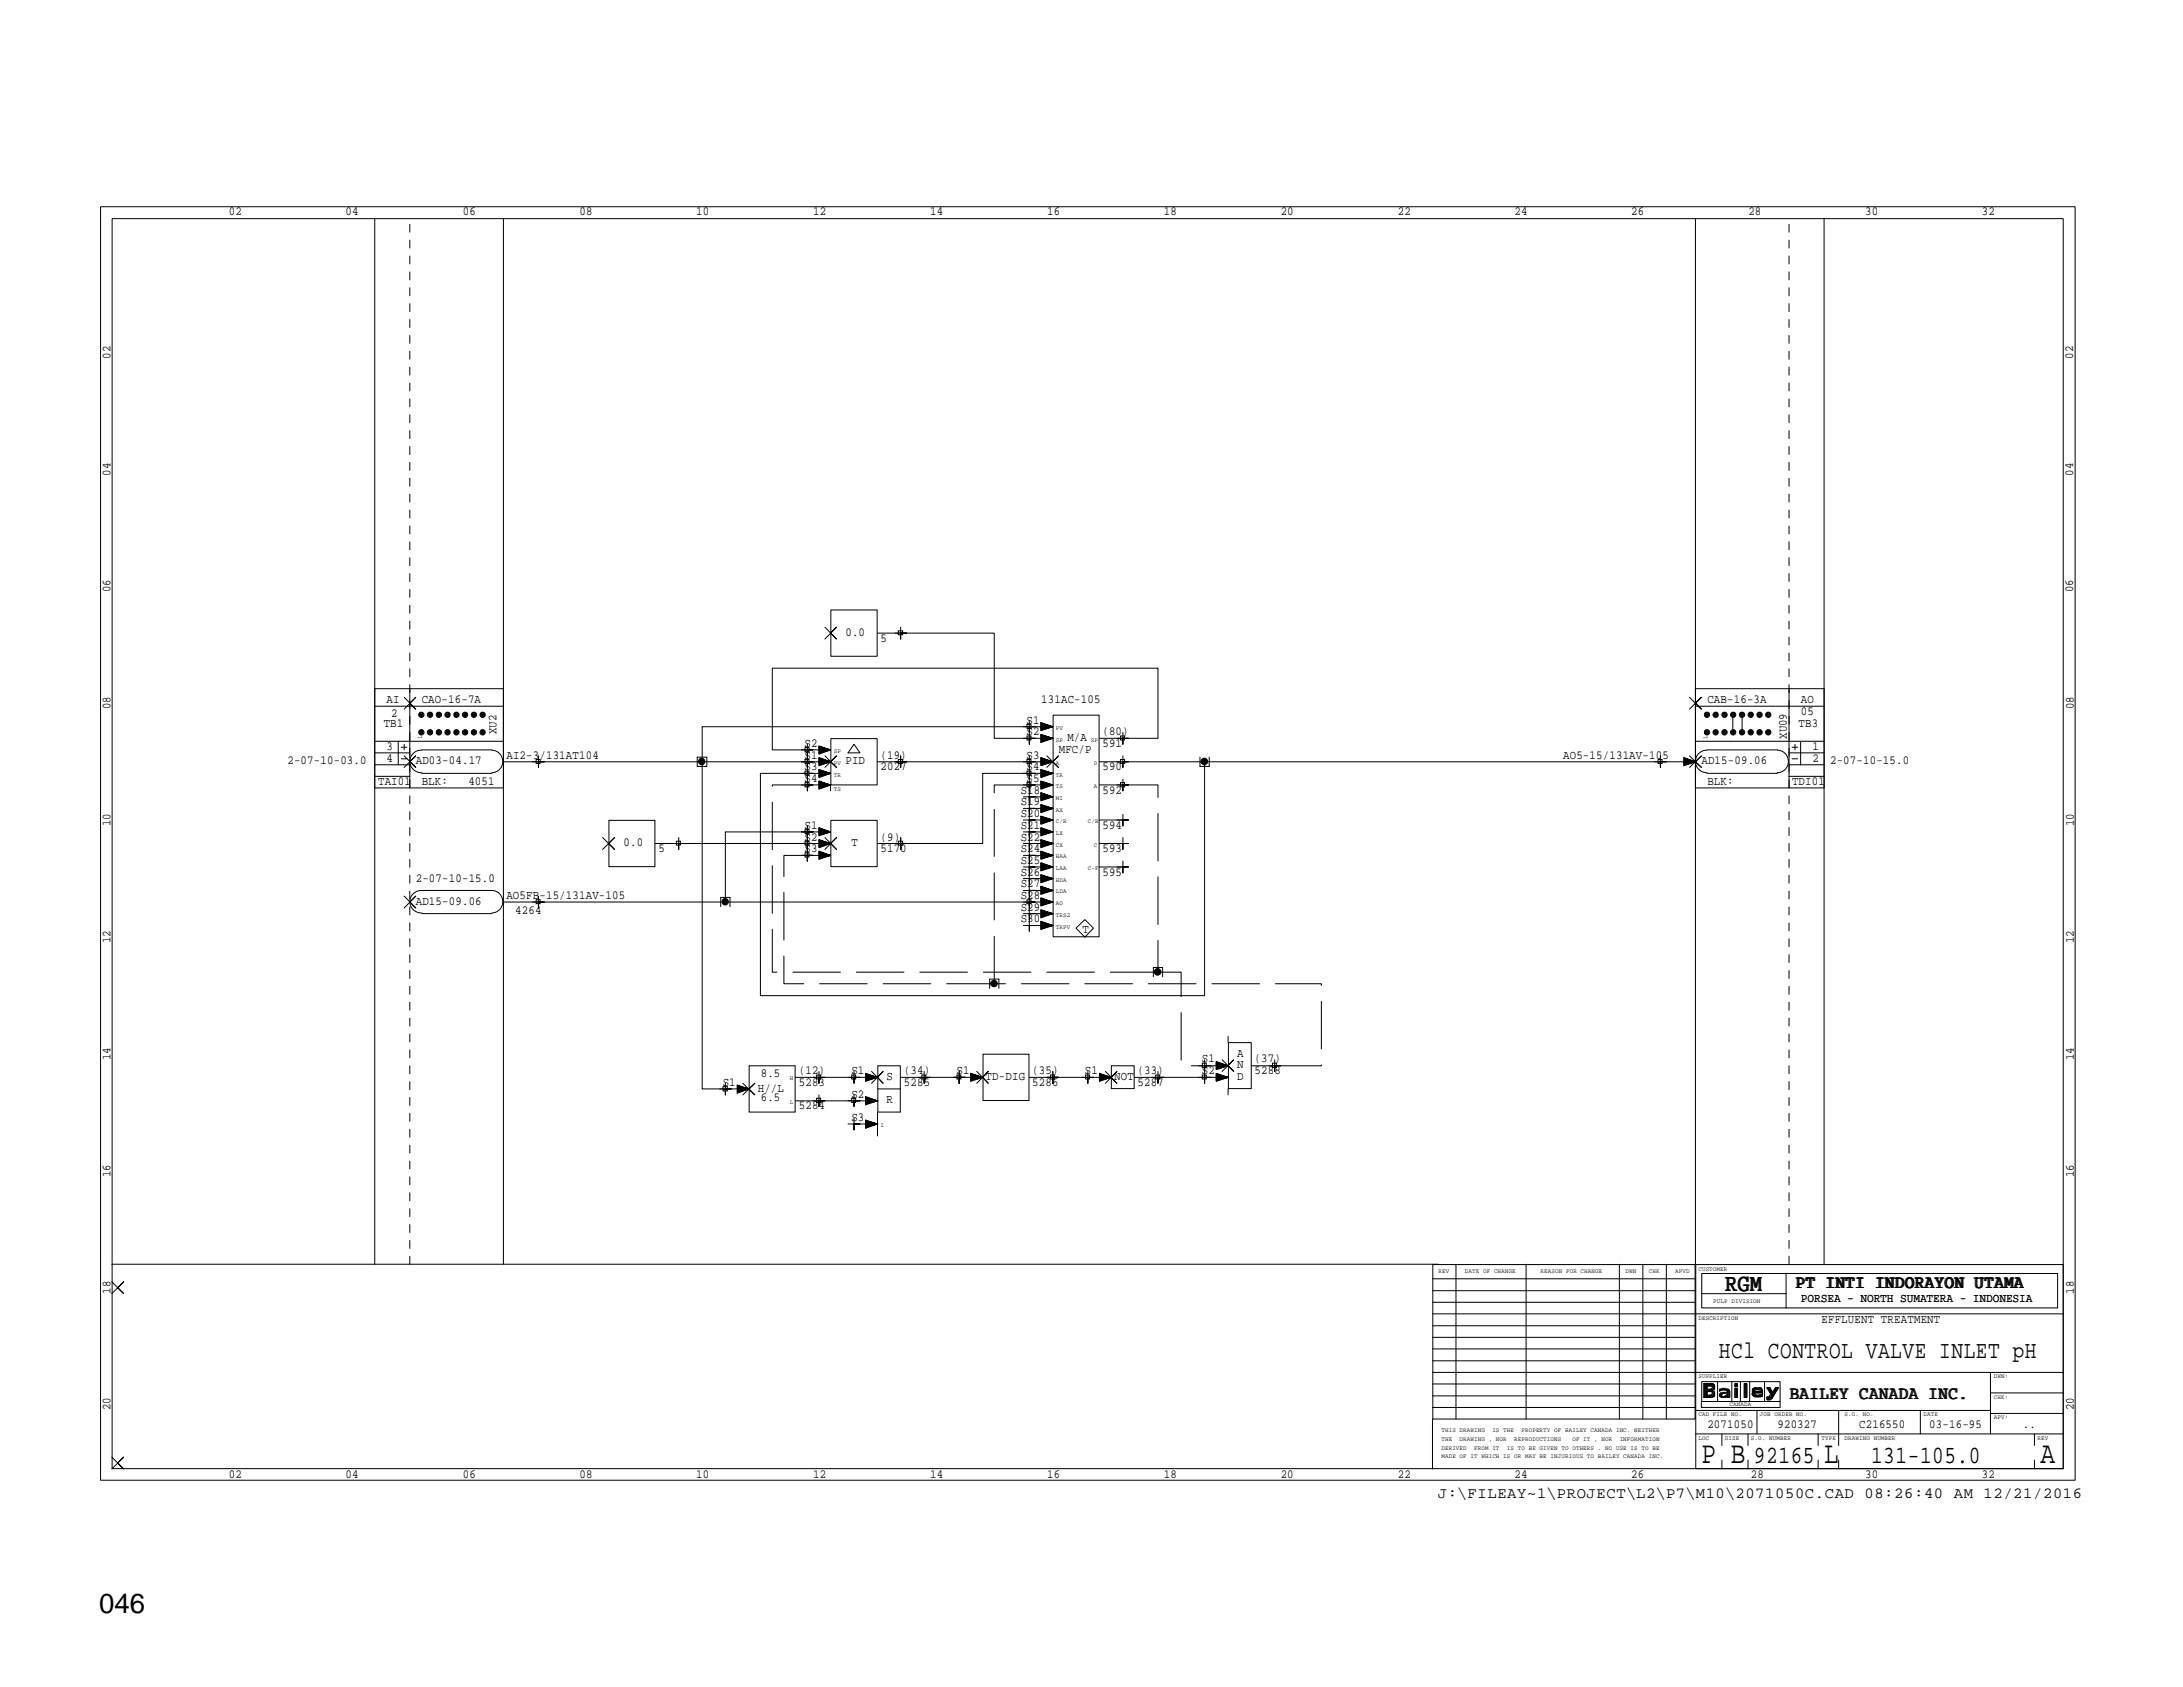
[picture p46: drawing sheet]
<svg xmlns="http://www.w3.org/2000/svg" width="279mm" height="216mm" viewBox="0 0 279 216" stroke-linecap="round" stroke-linejoin="round" font-family="sans-serif">
<defs><g id="words">
<g font-size="4">
<text x="217.8" y="187.2">P B</text>
<text x="233.5" y="187.2">L</text>
<text x="261.2" y="187.2">A</text>
</g>
<text font-size="3.5" x="12.7" y="206.4">046</text>
<g font-size="3.2">
<text x="220.8" y="165.2">RGM</text>
<text x="220" y="173.8">HCl CONTROL VALVE INLET pH</text>
<text x="224.5" y="187.2">92165</text>
<text x="239.5" y="187.2">131-105.0</text>
</g>
<g font-size="2.4">
<text x="230" y="164.8">PT INTI INDORAYON UTAMA</text>
<text x="229.1" y="179">BAILEY CANADA INC.</text>
</g>
<text font-size="2" x="184" y="191.8">J:\FILEAY~1\PROJECT\L2\P7\M10\2071050C.CAD 08:26:40 AM 12/21/2016</text>
<g font-size="1.6">
<text x="29.3" y="27.6">02</text>
<text x="44.2" y="27.6">04</text>
<text x="59.2" y="27.6">06</text>
<text x="74.2" y="27.6">08</text>
<text x="89.1" y="27.6">10</text>
<text x="104.1" y="27.6">12</text>
<text x="119" y="27.6">14</text>
<text x="134" y="27.6">16</text>
<text x="149" y="27.6">18</text>
<text x="163.9" y="27.6">20</text>
<text x="178.9" y="27.6">22</text>
<text x="193.8" y="27.6">24</text>
<text x="208.8" y="27.6">26</text>
<text x="223.8" y="27.6">28</text>
<text x="238.7" y="27.6">30</text>
<text x="253.7" y="27.6">32</text>
<text x="14.1" y="45.9" transform="rotate(-90 14.1 45.9)">02</text>
<text x="265.3" y="45.9" transform="rotate(-90 265.3 45.9)">02</text>
<text x="14.1" y="60.9" transform="rotate(-90 14.1 60.9)">04</text>
<text x="265.3" y="60.9" transform="rotate(-90 265.3 60.9)">04</text>
<text x="14.1" y="75.8" transform="rotate(-90 14.1 75.8)">06</text>
<text x="265.3" y="75.8" transform="rotate(-90 265.3 75.8)">06</text>
<text x="108.2" y="81.4">0.0</text>
<text x="112.7" y="82.1">5</text>
<text x="49.5" y="90">AI</text>
<text x="133.3" y="90">131AC-105</text>
<text x="218.5" y="90">CAB-16-3A</text>
<text x="230.5" y="90">AO</text>
<text x="14.1" y="90.8" transform="rotate(-90 14.1 90.8)">08</text>
<text x="49.1" y="93">TB1</text>
<text x="49.5" y="96">3</text>
<text x="50.1" y="91.8">2</text>
<text x="54" y="90">CAO-16-7A</text>
<text x="63.5" y="93.9" transform="rotate(-90 63.5 93.9)">XU2</text>
<text x="103" y="95.6">S2</text>
<text x="131.4" y="94.1">S2</text>
<text x="131.4" y="92.6">S1</text>
<text x="136.6" y="94.9">M/A</text>
<text x="141.1" y="95.6">591</text>
<text x="141.1" y="94.1">(80)</text>
<text x="228.7" y="94.5" transform="rotate(-90 228.7 94.5)">XU09</text>
<text x="230.2" y="93">TB3</text>
<text x="230.5" y="91.5">05</text>
<text x="232" y="96">1</text>
<text x="265.4" y="90.8" transform="rotate(-90 265.4 90.8)">08</text>
<text x="36.8" y="97.8">2-07-10-03.0</text>
<text x="48.4" y="100.5">TAI01</text>
<text x="49.5" y="97.5">4</text>
<text x="53.2" y="97.8">AD03-04.17</text>
<text x="54" y="100.5">BLK:</text>
<text x="59.9" y="100.5">4051</text>
<text x="64.8" y="97.1">AI2-3/131AT104</text>
<text x="103" y="97.1">S1</text>
<text x="103" y="100.1">S4</text>
<text x="103" y="98.6">S3</text>
<text x="108.2" y="97.8">PID</text>
<text x="112.7" y="98.6">2027</text>
<text x="112.7" y="97.1">(19)</text>
<text x="130.6" y="101.6">S18</text>
<text x="131.4" y="100.1">S5</text>
<text x="131.4" y="98.6">S4</text>
<text x="131.4" y="97.1">S3</text>
<text x="135.5" y="96.3">MFC/P</text>
<text x="141.1" y="98.6">590</text>
<text x="141.1" y="101.6">592</text>
<text x="200.1" y="97.1">AO5-15/131AV-105</text>
<text x="217.8" y="97.8">AD15-09.06</text>
<text x="218.5" y="100.5">BLK:</text>
<text x="229.4" y="100.5">TDI01</text>
<text x="232" y="97.5">2</text>
<text x="234.2" y="97.8">2-07-10-15.0</text>
<text x="14.1" y="105.7" transform="rotate(-90 14.1 105.7)">10</text>
<text x="103" y="107.6">S2</text>
<text x="103" y="106.1">S1</text>
<text x="112.7" y="107.6">(9)</text>
<text x="130.6" y="107.6">S22</text>
<text x="130.6" y="106.1">S21</text>
<text x="130.6" y="104.6">S20</text>
<text x="130.6" y="103.1">S19</text>
<text x="141.1" y="106.1">594</text>
<text x="265.4" y="105.7" transform="rotate(-90 265.4 105.7)">10</text>
<text x="53.2" y="112.8">2-07-10-15.0</text>
<text x="79.8" y="108.3">0.0</text>
<text x="84.3" y="109.1">5</text>
<text x="103" y="109">S3</text>
<text x="109" y="108.3">T</text>
<text x="112.7" y="109">5170</text>
<text x="130.6" y="113.5">S27</text>
<text x="130.6" y="112.1">S26</text>
<text x="130.6" y="110.6">S25</text>
<text x="130.6" y="109">S24</text>
<text x="141.1" y="109">593</text>
<text x="141.1" y="112.1">595</text>
<text x="53.2" y="115.8">AD15-09.06</text>
<text x="64.8" y="115.1">AO5FB-15/131AV-105</text>
<text x="66" y="116.9">4264</text>
<text x="130.6" y="118">S30</text>
<text x="130.6" y="116.5">S29</text>
<text x="130.6" y="115.1">S28</text>
<text x="138.6" y="119.5">T</text>
<text x="14.1" y="120.7" transform="rotate(-90 14.1 120.7)">12</text>
<text x="265.4" y="120.7" transform="rotate(-90 265.4 120.7)">12</text>
<text x="14.1" y="135.6" transform="rotate(-90 14.1 135.6)">14</text>
<text x="97.4" y="137.9">8.5</text>
<text x="102.2" y="137.5">(12)</text>
<text x="109" y="137.5">S1</text>
<text x="115.7" y="137.5">(34)</text>
<text x="122.4" y="137.5">S1</text>
<text x="132.1" y="137.5">(35)</text>
<text x="138.9" y="137.5">S1</text>
<text x="145.6" y="137.5">(33)</text>
<text x="153.8" y="137.5">S2</text>
<text x="153.8" y="136">S1</text>
<text x="158.3" y="136.7">N</text>
<text x="158.3" y="135.3">A</text>
<text x="160.6" y="137.5">5288</text>
<text x="160.6" y="136">(37)</text>
<text x="265.4" y="135.6" transform="rotate(-90 265.4 135.6)">14</text>
<text x="92.5" y="139">S1</text>
<text x="97" y="139.7">H//L</text>
<text x="97.4" y="140.8">6.5</text>
<text x="102.2" y="139">5283</text>
<text x="102.2" y="142">5284</text>
<text x="109" y="143.5">S3</text>
<text x="109" y="140.5">S2</text>
<text x="113.5" y="141.2">R</text>
<text x="113.5" y="138.2">S</text>
<text x="115.7" y="139">5285</text>
<text x="126.2" y="138.2">TD-DIG</text>
<text x="132.1" y="139">5286</text>
<text x="142.6" y="138.2">NOT</text>
<text x="145.6" y="139">5287</text>
<text x="158.3" y="138.2">D</text>
<text x="14.1" y="150.6" transform="rotate(-90 14.1 150.6)">16</text>
<text x="265.4" y="150.6" transform="rotate(-90 265.4 150.6)">16</text>
<text x="14.1" y="165.6" transform="rotate(-90 14.1 165.6)">18</text>
<text x="230.5" y="166.7">PORSEA - NORTH SUMATERA - INDONESIA</text>
<text x="265.4" y="165.6" transform="rotate(-90 265.4 165.6)">18</text>
<text x="233.1" y="169.3">EFFLUENT TREATMENT</text>
<text x="14.1" y="180.5" transform="rotate(-90 14.1 180.5)">20</text>
<text x="218.5" y="182.8">2071050</text>
<text x="227.5" y="182.8">920327</text>
<text x="238" y="182.8">C216550</text>
<text x="246.9" y="182.8">03-16-95</text>
<text x="258.9" y="182.8">..</text>
<text x="265.4" y="180.5" transform="rotate(-90 265.4 180.5)">20</text>
<text x="29.3" y="189.1">02</text>
<text x="44.2" y="189.1">04</text>
<text x="59.2" y="189.1">06</text>
<text x="74.2" y="189.1">08</text>
<text x="89.1" y="189.1">10</text>
<text x="104.1" y="189.1">12</text>
<text x="119" y="189.1">14</text>
<text x="134" y="189.1">16</text>
<text x="149" y="189.1">18</text>
<text x="163.9" y="189.1">20</text>
<text x="178.9" y="189.1">22</text>
<text x="193.8" y="189.1">24</text>
<text x="208.8" y="189.1">26</text>
<text x="224.1" y="189.1">28</text>
<text x="238.7" y="189.1">30</text>
<text x="253.7" y="189.1">32</text>
</g>
<g font-size=".8">
<text x="54" y="94.5" transform="rotate(-90 54 94.5)">1</text>
<text x="135.1" y="94.9">SP</text>
<text x="135.1" y="93.4">PV</text>
<text x="139.6" y="94.9">SP</text>
<text x="218.5" y="94.5" transform="rotate(-90 218.5 94.5)">1</text>
<text x="106.7" y="101.3">TS</text>
<text x="106.7" y="99.4">TR</text>
<text x="106.7" y="97.9">PV</text>
<text x="106.7" y="96.4">SP</text>
<text x="135.1" y="100.9">TS</text>
<text x="135.1" y="99.4">TR</text>
<text x="135.1" y="97.9">A</text>
<text x="140" y="100.9">A</text>
<text x="140" y="97.9">0</text>
<text x="135.1" y="106.8">LX</text>
<text x="135.1" y="105.4">C/R</text>
<text x="135.1" y="103.9">AX</text>
<text x="135.1" y="102.4">MI</text>
<text x="139.2" y="105.4">C/R</text>
<text x="135.1" y="112.9">HDA</text>
<text x="135.1" y="111.3">LAA</text>
<text x="135.1" y="109.9">HAA</text>
<text x="135.1" y="108.4">CX</text>
<text x="139.2" y="111.3">C-F</text>
<text x="140" y="108.4">C</text>
<text x="135.1" y="118.8">TRPV</text>
<text x="135.1" y="117.3">TRS2</text>
<text x="135.1" y="115.8">AO</text>
<text x="135.1" y="114.3">LDA</text>
<text x="101.1" y="141.3">L</text>
<text x="101.1" y="138.3">H</text>
<text x="112.7" y="144.3">I</text>
<text x="184.1" y="162.9">REV</text>
<text x="187.5" y="162.9">DATE OF CHANGE</text>
<text x="197.2" y="162.9">REASON FOR CHANGE</text>
<text x="208.1" y="162.9">DWN</text>
<text x="211" y="162.9">CHK</text>
<text x="214.4" y="162.9">APVD</text>
<text x="217.4" y="162.6">CUSTOMER</text>
<text x="219.3" y="166.7">PULP DIVISION</text>
<text x="217.4" y="168.9">DESCRIPTION</text>
<text x="217.4" y="176.4">SUPPLIER</text>
<text x="221.4" y="180">CANADA</text>
<text x="255.2" y="179">CHK:</text>
<text x="255.2" y="176.4">DWN:</text>
<text x="184.5" y="185.5">DERIVED</text>
<text x="184.5" y="184.4">THE</text>
<text x="184.5" y="183.3">THIS DRAWING</text>
<text x="186.8" y="184.4">DRAWING , NOR</text>
<text x="188.7" y="185.5">FROM IT</text>
<text x="191" y="183.3">IS THE</text>
<text x="192.9" y="185.5">IS TO BE GIVEN TO OTHERS . NO USE IS TO BE</text>
<text x="193.8" y="184.4">REPRODUCTIONS</text>
<text x="194.7" y="183.3">PROPERTY OF BAILEY CANADA INC. NEITHER</text>
<text x="201.2" y="184.4">OF IT , NOR</text>
<text x="207.3" y="184.4">INFORMATION</text>
<text x="217.4" y="184.3">LOC</text>
<text x="217.4" y="181.3">CAD FILE NO.</text>
<text x="220.8" y="184.3">SIZE</text>
<text x="224.1" y="184.3">S.O. NUMBER</text>
<text x="225.3" y="181.3">JOB ORDER NO.</text>
<text x="233.1" y="184.3">TYPE</text>
<text x="236.1" y="184.3">DRAWING NUMBER</text>
<text x="236.1" y="181.3">S.O. NO.</text>
<text x="246.2" y="181.3">DATE</text>
<text x="255.2" y="181.6">APV:</text>
<text x="260.8" y="184.3">REV</text>
<text x="184.5" y="186.6">MADE OF IT WHICH IS OR MAY BE INJURIOUS TO BAILEY CANADA INC.</text>
</g>
</g></defs>
<path d="M127.3 125.9v-25.4h4.4" fill="none" stroke="#000" stroke-width=".13" stroke-dasharray="6.1 2" stroke-linecap="butt"/>
<g fill="#000">
<circle cx="89.8" cy="97.4" r=".41"/>
<circle cx="154.1" cy="97.5" r=".42"/>
<circle cx="92.8" cy="115.4" r=".41"/>
<circle cx="127.2" cy="125.9" r=".41"/>
<circle cx="148.2" cy="124.4" r=".42"/>
</g>
<g fill="none" stroke="#000" stroke-width=".13">
<path d="M12.9 26.5h252.7v162.9h-252.7zM14.4 28h249.7v160h-249.7zM48 27.9v133.9M64.4 27.9v133.9M217 27.9v133.9M233.5 27.9v133.9M106.3 78.1h6v5.9h-6zM48 94.9h16.4M48 90.4h16.4M48 88.1h16.4M48 99.4h4.5M48 96.3h4.5"/>
<path d="M48 97.9h4.5M51 94.9v3M51.3 97.1h.8M51.3 95.6h.8M51.7 96.7l1.5 1.5-.7-.7 .7-.8-1.5 1.5M51.7 89.2l1.5 1.6-.7-.8 .7-.8-1.5 1.6M51.7 95.2v.8M52.5 88.1v12.7M53.8 93.6h.2v.2h-.2zM53.8 91.3h.2v.3h-.2zM53.8 91.4h.2v.1h-.2zM53.9 93.7h.1z"/>
<path d="M53.9 91.4l.1 .1zM54 96a1.44 1.44 0 0 0-1.5 1.5 1.44 1.44 0 0 0 1.5 1.4M54 99h8.9M54 96h8.9M54.9 93.6h.3v.2h-.3zM54.9 91.3h.3v.3h-.3zM55 93.6h.1v.2h-.1zM55 91.4h.1v.1h-.1zM55 93.7h.1zM55 91.4l.1 .1zM56 93.6h.3v.2h-.3zM56 91.3h.3v.3h-.3z"/>
<path d="M56.1 93.6h.1v.2h-.1zM56.1 91.4h.1v.1h-.1zM56.1 93.7h.1zM56.1 91.4l.1 .1zM57.2 93.6h.2v.2h-.2zM57.2 91.3h.2v.3h-.2zM57.2 91.4h.2v.1h-.2zM57.3 93.7h.1M57.3 91.4v.1zM58.3 93.6h.2v.2h-.2zM58.3 91.3h.2v.3h-.2zM58.3 91.4h.2v.1h-.2z"/>
<path d="M58.4 93.7h.1zM58.4 91.4l.1 .1zM59.4 93.6h.3v.2h-.3zM59.4 91.3h.3v.3h-.3zM59.5 93.6h.1v.2h-.1zM59.5 91.4h.1v.1h-.1zM59.5 93.7h.1zM59.5 91.4l.1 .1zM60.5 93.6h.3v.2h-.3zM60.5 91.3h.3v.3h-.3zM60.6 93.6h.1v.2h-.1zM60.6 91.4h.1v.1h-.1z"/>
<path d="M60.6 93.7h.1zM60.6 91.4l.1 .1zM61.6 93.6h.3v.2h-.3zM61.6 91.3h.3v.3h-.3zM61.7 93.6h.2v.2h-.2zM61.7 91.4h.2v.1h-.2zM61.7 93.7h.1zM61.7 91.4l.1 .1zM62.9 96a1.44 1.44 0 0 1 1.4 1.5 1.44 1.44 0 0 1-1.4 1.4M68.6 97.2h.5v.5h-.5zM68.9 96.7v1.5v-.7h.8h-1.5M89.2 96.9h1.3v1.2h-1.3z"/>
<path d="M103 97.2h.5v.5h-.5zM103 95.7h.5v.5h-.5zM103 98.7h.5v.5h-.5zM103.3 96.7v1.5v-.7h.8h-1.5M103.3 95.2v1.5v-.7h.8h-1.5M103.3 98.2v1.5v-.7h.8h-1.5M103.3 99.7v1.5v-.7h.8h-1.5M104.8 97.9l1.5-.4-1.5 .4M104.8 97.7l1.5-.2-1.5 .3M104.8 97.6l1.5-.1-1.5 .1M104.8 97.4l1.5 .1h-41.9M104.8 97.3l1.5 .2-1.5-.2"/>
<path d="M104.8 97.1l1.5 .4-1.5-.3M104.8 97l1.5 .5-1.5 .5v-1.1l1.5 .6M104.8 99.4l1.5-.4-1.5 .4M104.8 99.2l1.5-.2-1.5 .3M104.8 99.1l1.5-.1-1.5 .1M104.8 98.8l1.5 .2-1.5-.2M104.8 98.6l1.5 .4-1.5-.3M104.8 98.6l1.5 .4-1.5 .5v-1l1.5 .5M104.8 96.3l1.5-.3-1.5 .4M104.8 96.2l1.5-.2-1.5 .3M104.8 96.1l1.5-.1-1.5 .1M104.8 95.8l1.5 .2-1.5-.2"/>
<path d="M104.8 95.6l1.5 .4-1.5-.3M104.8 95.5l1.5 .5-1.5 .5v-1l1.5 .5M105.6 96.7l1.5 1.5-.8-.7 .8-.8-1.5 1.5M105.6 80.3l1.5 1.5-.8-.8 .8-.7-1.5 1.5M106.3 94.5h6v6h-6zM109.3 95.2l.8 1.1h-1.6zM112.3 81h15v13.5h7.4l-1.5-.1M115 97.2h.5v.5h-.5zM115 80.7h.5v.5h-.5zM115.3 96.7v1.5v-.7h.7h-1.4M115.3 80.3v1.5v-.8h.7h-1.4M131.4 92.7h.6v.5h-.6z"/>
<path d="M131.4 94.2h.6v.5h-.6zM131.4 97.2h.6v.5h-.6zM131.4 98.7h.6v.5h-.6zM131.7 92.2v1.5v-.7h.8h-1.5M131.7 93.7v1.5v-.7h.8h-1.5M131.7 96.7v1.5v-.7h.8h-1.5M131.7 98.2v1.5v-.7h.8h-1.5M131.7 99.7v1.5v-.7h.8h-1.5M133.2 92.9l1.5 .1h-44.8v46.4h5.9l-1.4-.1M133.2 98.9l1.5 .1h-8.9v8.9h-13.5M133.2 99.4l1.5-.4-1.5 .4M133.2 99.2l1.5-.2-1.5 .3"/>
<path d="M133.2 99.1l1.5-.1-1.5 .1M133.2 98.8l1.5 .2-1.5-.2M133.2 98.6l1.5 .4-1.5-.3M133.2 98.6l1.5 .4-1.5 .5v-1l1.5 .5M133.2 97.9l1.5-.4-1.5 .4M133.2 97.7l1.5-.2-1.5 .3M133.2 97.6l1.5-.1-1.5 .1M133.2 97.4l1.5 .1h-22.4M133.2 97.3l1.5 .2-1.5-.2M133.2 97.1l1.5 .4-1.5-.3M133.2 97l1.5 .5-1.5 .5v-1.1l1.5 .6M133.2 94.9l1.5-.4-1.5 .5"/>
<path d="M133.2 94.7l1.5-.2-1.5 .3M133.2 94.6l1.5-.1-1.5 .2M133.2 94.3l1.5 .2-1.5-.1M133.2 94.1l1.5 .4-1.5-.3M133.2 94.1l1.5 .4-1.5 .5v-1l1.5 .5M133.2 93.4l1.5-.4-1.5 .4M133.2 93.2l1.5-.2-1.5 .3M133.2 93.1l1.5-.1-1.5 .1M133.2 92.8l1.5 .2-1.5-.2M133.2 92.6l1.5 .4-1.5-.3M133.2 92.5l1.5 .5-1.5 .5v-1l1.5 .5M134 96.7l1.5 1.5-.8-.7 .8-.8-1.5 1.5"/>
<path d="M134.8 91.5h5.9v28.4h-5.9zM140.7 94.5h7.5v-9h-49.4v10.5h7.5l-1.5-.1M143.4 97.2h.5v.5h-.5zM143.4 94.2h.5v.5h-.5zM143.7 96.7v1.5v-.7h.7h-1.4M143.7 93.7v1.5v-.7h.7h-1.4M143.7 99.7v1.5v-.7h.7h-1.4M153.6 96.9v1.2h1.2v-1.2M154.2 97.5v29.9h-56.9v-28.4h9l-1.5-.1M212.2 97.2h.5v.5h-.5zM212.5 96.7v1.5v-.7h.8h-1.6M215.5 97.9l1.5-.4-1.5 .4"/>
<path d="M215.5 97.7l1.5-.2-1.5 .3M215.5 97.6l1.5-.1-1.5 .1M215.5 97.4l1.5 .1h-1.5M215.5 97.3l1.5 .2-1.5-.2M215.5 97.1l1.5 .4-1.5-.3M215.5 97l1.5 .5-1.5 .5v-1.1l1.5 .6h-76.3M216.2 96.7l1.6 1.5-.8-.7 .8-.8-1.6 1.5M216.2 89.2l1.6 1.6-.8-.8 .8-.8-1.6 1.6M217 94.9h16.5M217 90.4h16.5M217 88.1h16.5M218.3 93.6h.3v.2h-.3z"/>
<path d="M218.3 91.3h.3v.3h-.3zM218.4 93.6h.1v.2h-.1zM218.4 91.4h.1v.1h-.1zM218.5 93.7h.1M218.5 91.5h.1M218.5 96a1.44 1.44 0 0 0-1.5 1.5 1.44 1.44 0 0 0 1.5 1.4M218.5 99h9M218.5 96h9M219.5 93.6h.2v.2h-.2zM219.5 91.3h.2v.3h-.2zM219.5 91.4h.2v.1h-.2zM219.6 93.7h.1"/>
<path d="M219.6 91.4v.1zM220.6 93.6h.2v.2h-.2zM220.6 91.3h.2v.3h-.2zM220.6 91.4h.2v.1h-.2zM220.7 93.7h.1M220.7 91.5h.1M221.7 93.6h.3v.2h-.3zM221.7 91.3h.3v.3h-.3zM221.7 93.6h.2v.2h-.2zM221.7 91.4h.2v.1h-.2zM221.8 91.8v1.5M221.8 93.7h.1z"/>
<path d="M221.8 91.4l.1 .1zM222.8 93.6h.3v.2h-.3zM222.8 91.3h.3v.3h-.3zM222.9 93.6h.1v.2h-.1zM222.9 91.4h.1v.1h-.1zM223 93.7h.1M223 91.5h.1M223 91.8v1.5M224 93.6h.2v.2h-.2zM224 91.3h.2v.3h-.2zM224 91.4h.2v.1h-.2zM224 93.7h.1z"/>
<path d="M224 91.4l.1 .1zM225.1 93.6h.2v.2h-.2zM225.1 91.3h.2v.3h-.2zM225.1 91.4h.2v.1h-.2zM225.2 93.7h.1M225.2 91.5h.1M226.2 93.6h.3v.2h-.3zM226.2 91.3h.3v.3h-.3zM226.2 93.6h.2v.2h-.2zM226.2 91.4h.2v.1h-.2zM226.3 93.7h.1zM226.3 91.4l.1 .1z"/>
<path d="M227.5 96a1.44 1.44 0 0 1 1.4 1.5 1.44 1.44 0 0 1-1.4 1.4M229 99.4h4.5M229 96.3h4.5M229 97.9h4.5M229 88.1v12.7M229.4 97.1h.7M229.4 95.6h.7M229.7 95.2v.8M230.5 95v2.9M48 100.8h16.4M51.7 114.7l1.5 1.5-.7-.8 .7-.7-1.5 1.5M54 116.8a1.44 1.44 0 0 1-1.5-1.4 1.44 1.44 0 0 1 1.5-1.4h8.9a1.44 1.44 0 0 1 1.4 1.4 1.44 1.44 0 0 1-1.4 1.4"/>
<path d="M54 116.9h8.9M68.6 115.1h.5v.6h-.5zM68.9 114.7v1.5v-.8h.8h-1.5M77.1 107.2l1.6 1.5-.8-.8 .8-.7-1.6 1.5M77.9 105h5.9v5.9h-5.9zM86.6 107.7h.5v.5h-.5zM86.9 107.2v1.5v-.8h.7h-1.5M92.2 116v-1.2h1.2v1.2M103 100.2h.5v.5h-.5zM103 106.2h.5v.5h-.5zM103 107.7h.5v.5h-.5zM103 109.1h.5v.6h-.5z"/>
<path d="M103.3 107.2v1.5v-.8h.8h-1.5M103.3 105.7v1.5v-.7h.8h-1.5M103.3 108.7v1.5v-.7h.8h-1.5M103.3 106.5h-10.5v8.9M104.8 100.8l1.5-.3-1.5 .4M104.8 100.7l1.5-.2-1.5 .3M104.8 100.5h1.5l-1.5 .1M104.8 100.4l1.5 .1h-3M104.8 100.2l1.5 .3-1.5-.2M104.8 100.1l1.5 .4-1.5-.3M104.8 100l1.5 .5-1.5 .5v-1.1l1.5 .6v.7M104.8 108.3l1.5-.4-1.5 .5"/>
<path d="M104.8 108.2l1.5-.3-1.5 .3M104.8 108l1.5-.1-1.5 .2M104.8 107.9h1.5h-22.4M104.8 107.7l1.5 .2-1.5-.1M104.8 107.6l1.5 .3-1.5-.2M104.8 107.5l1.5 .4-1.5 .6v-1.1l1.5 .5M104.8 106.8l1.5-.3-1.5 .4M104.8 106.7l1.5-.2-1.5 .3M104.8 106.6l1.5-.1-1.5 .1M104.8 106.4l1.5 .1h-3M104.8 106.3l1.5 .2-1.5-.2M104.8 106.1l1.5 .4-1.5-.3"/>
<path d="M104.8 106l1.5 .5-1.5 .5v-1.1l1.5 .6M104.8 109.8l1.5-.3-1.5 .4M104.8 109.7l1.5-.2-1.5 .3M104.8 109.5h1.5l-1.5 .1M104.8 109.4l1.5 .1h-3M104.8 109.2l1.5 .3-1.5-.2M104.8 109.1l1.5 .4-1.5-.4M104.8 109l1.5 .5-1.5 .5v-1.1l1.5 .6M105.6 107.2l1.5 1.5-.8-.8 .8-.7-1.5 1.5M106.3 105h6v5.9h-6zM115 107.7h.5v.5h-.5zM115.3 107.2v1.5v-.8h.7h-1.4"/>
<path d="M131.4 100.2h.6v.5h-.6zM131.4 115.1h.6v.6h-.6zM131.7 101.2v1.5v-.7h.8h-1.5M131.7 102.7v1.5v-.7h.8h-1.5M131.7 104.2v1.5v-.8h.8h-1.5M131.7 105.7v1.5v-.7h.8h-1.5M131.7 107.2v1.5v-.8h.8h-1.5M131.7 108.7v1.5v-.7h.8h-1.5M131.7 110.2v1.5v-.7h.8h-1.5M131.7 111.7v1.5v-.8h.8h-1.5M131.7 113.2v1.5v-.7h.8h-1.5M131.7 114.7v1.5v-.8h.8h-1.5"/>
<path d="M131.7 116.2v1.5v-.8h.8h-1.5M131.7 117.7v1.5v-.8h.8h-1.5M133.2 118.8l1.5-.4-1.5 .5M133.2 118.7l1.5-.3-1.5 .3M133.2 118.5l1.5-.1-1.5 .2M133.2 118.4h1.5h-3M133.2 118.2l1.5 .2-1.5-.1M133.2 118.1l1.5 .3-1.5-.3M133.2 118l1.5 .4-1.5 .6v-1.1l1.5 .5M133.2 117.3l1.5-.4-1.5 .5M133.2 117.1l1.5-.2-1.5 .3M133.2 117l1.5-.1-1.5 .2"/>
<path d="M133.2 116.8l1.5 .1h-3M133.2 116.7l1.5 .2-1.5-.1M133.2 116.5l1.5 .4-1.5-.3M133.2 116.5l1.5 .4-1.5 .6v-1.1l1.5 .5M133.2 115.8l1.5-.4-1.5 .5M133.2 115.7l1.5-.3-1.5 .3M133.2 115.5l1.5-.1-1.5 .2M133.2 115.4h1.5h-70.3M133.2 115.2l1.5 .2-1.5-.1M133.2 115.1l1.5 .3-1.5-.3M133.2 115l1.5 .4-1.5 .5v-1l1.5 .5M133.2 114.3l1.5-.3-1.5 .4"/>
<path d="M133.2 114.2l1.5-.2-1.5 .3M133.2 114h1.5l-1.5 .1M133.2 113.9l1.5 .1h-3M133.2 113.7l1.5 .3-1.5-.2M133.2 113.6l1.5 .4-1.5-.4M133.2 113.5l1.5 .5-1.5 .5v-1.1l1.5 .6M133.2 112.8l1.5-.4-1.5 .5M133.2 112.6l1.5-.2-1.5 .3M133.2 112.5l1.5-.1-1.5 .2M133.2 112.4h1.5h-3M133.2 112.2l1.5 .2-1.5-.1M133.2 112.1l1.5 .3-1.5-.3"/>
<path d="M133.2 112l1.5 .4-1.5 .6v-1.1l1.5 .5M133.2 111.3l1.5-.3-1.5 .4M133.2 111.2l1.5-.2-1.5 .3M133.2 111h1.5l-1.5 .1M133.2 110.9l1.5 .1h-3M133.2 110.7l1.5 .3-1.5-.2M133.2 110.6l1.5 .4-1.5-.3M133.2 110.5l1.5 .5-1.5 .5v-1.1l1.5 .6M133.2 109.8l1.5-.3-1.5 .4M133.2 109.7l1.5-.2-1.5 .3M133.2 109.5h1.5l-1.5 .1M133.2 109.4l1.5 .1h-3"/>
<path d="M133.2 109.2l1.5 .3-1.5-.2M133.2 109.1l1.5 .4-1.5-.4M133.2 109l1.5 .5-1.5 .5v-1.1l1.5 .6M133.2 108.3l1.5-.4-1.5 .5M133.2 108.2l1.5-.3-1.5 .3M133.2 108l1.5-.1-1.5 .2M133.2 107.9h1.5h-3M133.2 107.7l1.5 .2-1.5-.1M133.2 107.6l1.5 .3-1.5-.2M133.2 107.5l1.5 .4-1.5 .6v-1.1l1.5 .5M133.2 106.8l1.5-.3-1.5 .4M133.2 106.7l1.5-.2-1.5 .3"/>
<path d="M133.2 106.6l1.5-.1-1.5 .1M133.2 106.4l1.5 .1h-3M133.2 106.3l1.5 .2-1.5-.2M133.2 106.1l1.5 .4-1.5-.3M133.2 106l1.5 .5-1.5 .5v-1.1l1.5 .6M133.2 105.3l1.5-.4-1.5 .5M133.2 105.2l1.5-.3-1.5 .4M133.2 105l1.5-.1-1.5 .2M133.2 104.9h1.5h-3M133.2 104.7l1.5 .2-1.5-.1M133.2 104.6l1.5 .3-1.5-.3M133.2 104.5l1.5 .4-1.5 .6v-1.1l1.5 .5"/>
<path d="M133.2 103.8l1.5-.3-1.5 .4M133.2 103.7l1.5-.2-1.5 .3M133.2 103.5h1.5l-1.5 .1M133.2 103.4l1.5 .1h-3M133.2 103.2l1.5 .3-1.5-.2M133.2 103.1l1.5 .4-1.5-.3M133.2 103l1.5 .5-1.5 .5v-1l1.5 .5M133.2 102.4l1.5-.4-1.5 .4M133.2 102.2l1.5-.2-1.5 .3M133.2 102.1l1.5-.1-1.5 .1M133.2 101.9l1.5 .1h-3M133.2 101.8l1.5 .2-1.5-.2"/>
<path d="M133.2 101.6l1.5 .4-1.5-.3M133.2 101.5l1.5 .5-1.5 .5v-1.1l1.5 .6M133.2 100.8l1.5-.3-1.5 .4M133.2 100.7l1.5-.2-1.5 .3M133.2 100.5h1.5l-1.5 .1M133.2 100.4l1.5 .1h-3M133.2 100.2l1.5 .3-1.5-.2M133.2 100.1l1.5 .4-1.5-.3M133.2 100l1.5 .5-1.5 .5v-1.1l1.5 .6M137.7 118.8l1.2-1.1 1.1 1.1-1.1 1.1zM140.7 107.9h3M140.7 111h3"/>
<path d="M140.7 104.9h3M140.7 100.5h3M143.4 100.2h.5v.5h-.5zM143.7 107.2v1.5v-.8h.7h-1.4M143.7 104.2v1.5v-.8h.7h-1.4M143.7 110.2v1.5v-.7h.7h-1.4M217 100.8h16.5M92.5 139.1h.6v.5h-.6zM92.8 138.6v1.5v-.7h.8h-1.5M94.4 139.7l1.4-.3-1.4 .4M94.4 139.6l1.4-.2-1.4 .3M94.4 139.4h1.4l-1.4 .1"/>
<path d="M94.4 139.1l1.4 .3-1.4-.2M94.4 139l1.4 .4-1.4-.3M94.4 138.9l1.4 .5-1.4 .5v-1l1.4 .5M95.1 138.6l1.5 1.5-.8-.7 .8-.8-1.5 1.5M95.9 136.4h5.9v5.9h-5.9zM101.8 137.9h3M104.5 137.6h.5v.5h-.5zM104.8 137.1v1.5v-.7h.8h-1.5M109 137.6h.5v.5h-.5zM109.3 137.1v1.5v-.7h.8h-1.6M110.8 138.3l1.5-.4-1.5 .4M110.8 138.1l1.5-.2-1.5 .3"/>
<path d="M110.8 138l1.5-.1-1.5 .1M110.8 137.8l1.5 .1h-3M110.8 137.7l1.5 .2-1.5-.2M110.8 137.5l1.5 .4-1.5-.3M110.8 137.4l1.5 .5-1.5 .5v-1l1.5 .5M111.5 137.1l1.5 1.5-.7-.7 .7-.8-1.5 1.5M112.3 139.4h3M112.4 136.4h2.8v5.9h-2.8zM115.3 137.9h3M118 137.6h.5v.5h-.5zM118.3 137.1v1.5v-.7h.7h-1.5M122.5 137.6h.5v.5h-.5z"/>
<path d="M122.8 137.1v1.5v-.7h.7h-1.5M124.2 138.3l1.6-.4-1.6 .4M124.2 138.1l1.6-.2-1.6 .3M124.2 138l1.6-.1-1.6 .1M124.2 137.8l1.6 .1h-3M124.2 137.7l1.6 .2-1.6-.2M124.2 137.5l1.6 .4-1.6-.3M124.2 137.4l1.6 .5-1.6 .5v-1l1.6 .5M125 137.1l1.5 1.5-.7-.7 .7-.8-1.5 1.5M125.8 134.9h5.9v5.9h-5.9zM126.7 126.5v-1.2h1.1v1.2M131.7 137.9h3"/>
<path d="M134.5 137.6h.5v.5h-.5zM134.7 137.1v1.5v-.7h.8h-1.5M138.9 137.6h.5v.5h-.5zM139.2 137.1v1.5v-.7h.8h-1.5M140.7 138.3l1.5-.4-1.5 .4M140.7 138.1l1.5-.2-1.5 .3M140.7 138l1.5-.1-1.5 .1M140.7 137.8l1.5 .1h-3M140.7 137.7l1.5 .2-1.5-.2M140.7 137.5l1.5 .4-1.5-.3M140.7 137.4l1.5 .5-1.5 .5v-1l1.5 .5M141.5 137.1l1.5 1.5-.8-.7 .8-.8-1.5 1.5"/>
<path d="M142.2 136.4h3v2.9h-3zM145.2 137.9h3M147.6 125v-1.2h1.2v1.2M147.9 137.6h.5v.5h-.5zM148.2 137.1v1.5v-.7h.7h-1.5M153.9 136.1h.5v.5h-.5zM153.9 137.6h.5v.5h-.5zM154.2 135.6v1.5v-.7h.7h-1.5M154.2 137.1v1.5v-.7h.7h-1.5M155.7 136.7l1.5-.3-1.5 .4M155.7 136.6l1.5-.2-1.5 .3M155.7 136.4h1.5l-1.5 .1"/>
<path d="M155.7 136.3l1.5 .1h-3M155.7 136.1l1.5 .3-1.5-.2M155.7 136l1.5 .4-1.5-.3M155.7 135.9l1.5 .5-1.5 .5v-1.1l1.5 .6M155.7 138.3l1.5-.4-1.5 .4M155.7 138.1l1.5-.2-1.5 .3M155.7 138l1.5-.1-1.5 .1M155.7 137.8l1.5 .1h-3M155.7 137.7l1.5 .2-1.5-.2M155.7 137.5l1.5 .4-1.5-.3M155.7 137.4l1.5 .5-1.5 .5v-1l1.5 .5M156.4 135.6l1.5 1.5-.7-.7 .7-.8-1.5 1.5"/>
<path d="M157.2 132.6v.8M157.2 139.4v.7M157.2 133.4h2.9v5.9h-2.9zM160.1 136.4h3.1M162.9 136.1h.5v.5h-.5zM163.2 135.6v1.5v-.7h.7h-1.5M101.8 140.9h3M104.5 140.5h.5v.6h-.5zM104.8 140.1v1.5v-.7h.8h-1.5M109 140.5h.5v.6h-.5zM109.3 140.1v1.5v-.7h.8h-1.6M109.3 143.1v1.5v-.8h.8h-1.6"/>
<path d="M110.8 144.2l1.5-.4-1.5 .5M110.8 144.1l1.5-.3-1.5 .3M110.8 143.9l1.5-.1-1.5 .2M110.8 143.8h1.5h-3M110.8 143.6l1.5 .2-1.5-.1M110.8 143.5l1.5 .3-1.5-.2M110.8 143.4l1.5 .4-1.5 .6v-1.1l1.5 .5M110.8 141.2l1.5-.3-1.5 .4M110.8 141.1l1.5-.2-1.5 .3M110.8 140.9h1.5l-1.5 .1M110.8 140.8l1.5 .1h-3M110.8 140.6l1.5 .3-1.5-.2"/>
<path d="M110.8 140.5l1.5 .4-1.5-.4M110.8 140.4l1.5 .5-1.5 .5v-1.1l1.5 .6M112.3 142.4v3M14.3 161.8h169.8M14.3 164l1.5 1.6-.7-.8 .7-.8-1.5 1.6M183.3 178.6h33.7M183.3 177.1h33.7M183.3 174.2h33.7M183.3 172.6h33.7M183.3 171.2h33.7M183.3 169.7h33.7M183.3 166.7h33.7"/>
<path d="M183.3 165.2h33.7M183.3 163.7h33.7M183.4 161.8h33.6v19.8h-33.6zM186.3 161.8v19.8M195.3 161.8v19.8M207.3 161.8v19.8M210.3 161.8v19.8M213.3 161.8v19.8M217 161.8h47.1v26.2h-47.1zM217.8 179.4v.7h10v-.7M217.8 165.6h10.8M217.8 176.8h10v2.6h-10z"/>
<path d="M217.8 163h45.6v4.4h-45.6zM218.1 177.1v1.8M218.2 177.1v1.8M218.3 177.1v1.8M218.4 177.1v1.8M218.5 177.1v1.8M218.6 177.1v.3M218.6 177.8v.3M218.6 178.6v.3M218.7 177.1v.3M218.7 177.8v.3M218.7 178.6v.3"/>
<path d="M218.8 177.1v.3M218.8 177.8v.3M218.8 178.6v.3M218.9 177.1v.3M218.9 177.8v.3M218.9 178.6v.3M219 177.4h-.5v.4h.5v.3M219 178.1h-.5v.5h.5v.3M219 178.1l.2 .2-.3 .2M219 177.4l.2 .1-.1 .2-.2 .1M219 177.1v.3M219.1 178a.4 .4 0 0 1 .4 .4 .4 .4 0 0 1-.5 .4"/>
<path d="M219.1 177.1a.4 .4 0 0 1 .4 .4 .4 .4 0 0 1-.5 .4M219.1 177.1h-1v1.8h1v-.3M219.1 177.1v.3M219.1 177.8v.3M219.2 177.1v.4M219.2 177.8v.4M219.2 178.5v.4M219.2 177.1v.8M219.2 178.1v.7M219.3 177.1v.8M219.3 178.1v.7M219.4 177.2v.7"/>
<path d="M219.4 178.1v.7M219.5 177.3v.5M219.5 178.2v.4M219.8 176.8v2.6M220.1 178.7l.2 .1 .3 .1M220.1 178v-.2v.3l.5-.2 .5 .1M220.1 178.3v.4M220.2 178.7l-.1-.2 .2-.2v.5M220.2 177.8v.2M220.2 178.3v.5M220.3 177.8v.1M220.4 177.7v.2"/>
<path d="M220.4 178.3v.1M220.4 178.7v.2M220.4 178.4l-.1 .1 .1 .1M220.4 178.2v.2M220.5 177.7v.2M220.5 178.2v.2M220.5 178.7v.2M220.6 177.7v.1M220.6 178.2v.1M220.6 178.7v.2M220.7 177.7v.2M220.7 178.2v.1"/>
<path d="M220.7 178.7v.2M220.7 178.9v-.2h.1v.2M220.8 177.7v.2M220.8 178.2v.1M220.9 177.7v.2M220.9 178.2v.1M220.9 178.6v.3M221 177.8v.1M221 178.2v.1M221 178.6v.2M221 178.5l-.3 .2h-.3M221 178.8l-.4 .1"/>
<path d="M221.1 178.2l-.2 .4M221.1 177.8v.2M221.1 177.8v.3h-.1M221.1 177.8l.2 .2M221.1 178.1v.8M221.2 177.8v1.1M221.3 177.8v1.1M221.4 177.9v1M221.4 178.1v.8h-.3v-.3M221.7 176.8v2.6M222 177.1h.4v.4h-.4zM222 177.7h.4v1.2h-.4z"/>
<path d="M222.1 177.1v.4M222.1 177.7v1.2M222.2 177.1v.4M222.2 177.7v1.2M222.3 177.1v.4M222.3 177.7v1.2M222.8 176.8v2.6M223.2 177.1h.4v1.8h-.4zM223.3 177.1v1.8M223.4 177.1v1.8M223.5 177.1v1.8M223.9 176.8v2.6"/>
<path d="M224.2 178.4l.3 .3M224.3 177.8v.8M224.4 177.7l.4-.1v.2M224.4 177.7l-.1 .2v.5M224.4 177.7v.9M224.5 177.7v1M224.5 178.3a.44 .44 0 0 0 .6 .2M224.5 177.8v.2M224.6 178.1h.7v.2M224.6 177.6v1.1M224.6 177.6v.2M224.6 178.1v.2"/>
<path d="M224.6 178.4v.4M224.7 177.9a.36 .36 0 0 1 .5 0M224.7 177.6v.2M224.7 178.1v.2M224.7 178.5v.3M224.8 178.1v.2M224.8 178.6v.2M224.9 177.6v.2M224.9 178.1v.2M224.9 178.6v.2M225 177.6v.2M225 178.1v.2"/>
<path d="M225 178.6v.2M225.1 177.6v.2M225.1 178.1v.2M225.1 178.6v.2M225.2 177.8v-.2l.3 .1v.6M225.2 178.1v.2M225.2 178.6v.2M225.2 177.6v.2M225.3 177.6v.3M225.3 178.6v.2M225.4 177.8v.2M225.4 177.6v.7"/>
<path d="M225.4 178.6v.2M225.5 178.5v.2M225.5 178.7l-.3 .1-.7-.1M225.5 177.8v.5M225.6 178.3l-.6 .3M225.6 178v.3h-1M225.6 178.4l-.1 .3v-.2M225.8 176.8v2.6M226.1 178.9v-.1h.3v.4M226.1 178.9v.3h.3M226.1 178.9h.5M226.2 177.6v.2"/>
<path d="M226.2 178.8v.4M226.3 177.6v.2M226.3 178.8v.4M226.4 177.6v.4M226.4 178.8v.4M226.4 177.6v.5M226.5 177.6v.6M226.5 178.8v.4M226.5 177.6h-.4l.8 1.2M226.5 177.6l.4 .6M226.6 178.5l-.2 .2M226.6 177.8v.5"/>
<path d="M226.6 178.7v.5M226.6 177.8v.6M226.6 178.5v.6M226.7 178v1M226.9 178.8l-.3 .3-.2 .1M226.9 178.2v.7M226.9 178.1v.6M227 178v.6M227.1 177.8v.6M227.2 177.8v.5M227.2 177.6v.6M227.2 177.6l-.3 .6"/>
<path d="M227.2 177.6h.4M227.3 177.6v.5M227.4 177.6v.4M227.5 177.6v.2M227.6 177.6l-.8 1.3v-.8M227.6 177.6l-.7 1.2M228.6 162.9v4.5M254.8 178.3h9.3M254.8 175.6v7.9M264.1 175.6h-80.8M264.1 168.1h-80.8M14.3 186.5l1.5 1.5-.7-.8 .7-.7-1.5 1.5"/>
<path d="M183.3 180.1h33.7M183.3 181.6v6.4M217 183.5h47.1M217 180.5h37.8M220.4 183.5v1.5M220.4 186.9v1.1M223.7 183.5v1.5M223.7 186.9v1.1M224.9 180.5v3M232.7 183.5v1.5M232.7 186.9v1.1M235.3 186.9v1.1"/>
<path d="M235.3 180.5v4.5M245.8 180.5v3M254.8 180.9h9.3M260.4 183.5v1.5M260.4 186.9v1.1"/>
<circle cx="53.9" cy="93.7" r=".28"/>
<circle cx="53.9" cy="91.5" r=".28"/>
<circle cx="53.9" cy="93.7" r=".34"/>
<circle cx="53.9" cy="91.5" r=".34"/>
<circle cx="55" cy="93.7" r=".26"/>
<circle cx="55" cy="91.4" r=".26"/>
<circle cx="55" cy="91.5" r=".34"/>
<circle cx="55" cy="93.7" r=".34"/>
<circle cx="56.2" cy="93.7" r=".28"/>
<circle cx="56.2" cy="91.5" r=".28"/>
<circle cx="56.2" cy="91.5" r=".34"/>
<circle cx="56.2" cy="93.7" r=".34"/>
<circle cx="57.3" cy="93.7" r=".26"/>
<circle cx="57.3" cy="91.4" r=".26"/>
<circle cx="57.3" cy="93.7" r=".34"/>
<circle cx="57.3" cy="91.5" r=".34"/>
<circle cx="58.4" cy="93.7" r=".27"/>
<circle cx="58.4" cy="91.5" r=".27"/>
<circle cx="58.4" cy="91.5" r=".34"/>
<circle cx="58.4" cy="93.7" r=".34"/>
<circle cx="59.5" cy="93.7" r=".26"/>
<circle cx="59.5" cy="91.4" r=".26"/>
<circle cx="59.5" cy="93.7" r=".34"/>
<circle cx="59.5" cy="91.5" r=".34"/>
<circle cx="60.7" cy="93.7" r=".27"/>
<circle cx="60.7" cy="91.5" r=".27"/>
<circle cx="60.7" cy="91.5" r=".34"/>
<circle cx="60.7" cy="93.7" r=".34"/>
<circle cx="61.8" cy="93.7" r=".26"/>
<circle cx="61.8" cy="91.4" r=".26"/>
<circle cx="61.8" cy="93.7" r=".34"/>
<circle cx="61.8" cy="91.5" r=".34"/>
<circle cx="89.8" cy="97.4" r=".41"/>
<circle cx="154.1" cy="97.5" r=".42"/>
<circle cx="218.5" cy="91.5" r=".28"/>
<circle cx="218.5" cy="93.7" r=".28"/>
<circle cx="218.5" cy="93.7" r=".34"/>
<circle cx="218.5" cy="91.5" r=".34"/>
<circle cx="219.6" cy="91.4" r=".26"/>
<circle cx="219.6" cy="93.7" r=".26"/>
<circle cx="219.6" cy="91.5" r=".34"/>
<circle cx="219.6" cy="93.7" r=".34"/>
<circle cx="220.7" cy="93.7" r=".28"/>
<circle cx="220.7" cy="91.5" r=".28"/>
<circle cx="220.7" cy="93.7" r=".34"/>
<circle cx="220.7" cy="91.5" r=".34"/>
<circle cx="221.8" cy="93.7" r=".26"/>
<circle cx="221.8" cy="91.4" r=".26"/>
<circle cx="221.8" cy="91.5" r=".34"/>
<circle cx="221.8" cy="93.7" r=".34"/>
<circle cx="222.9" cy="93.7" r=".28"/>
<circle cx="222.9" cy="91.5" r=".28"/>
<circle cx="223" cy="91.5" r=".34"/>
<circle cx="223" cy="93.7" r=".34"/>
<circle cx="224.1" cy="91.4" r=".26"/>
<circle cx="224.1" cy="93.7" r=".26"/>
<circle cx="224.1" cy="91.5" r=".34"/>
<circle cx="224.1" cy="93.7" r=".34"/>
<circle cx="225.2" cy="91.5" r=".28"/>
<circle cx="225.2" cy="93.7" r=".28"/>
<circle cx="225.2" cy="93.7" r=".34"/>
<circle cx="225.2" cy="91.5" r=".34"/>
<circle cx="226.3" cy="93.7" r=".26"/>
<circle cx="226.3" cy="91.4" r=".26"/>
<circle cx="226.3" cy="91.5" r=".34"/>
<circle cx="226.3" cy="93.7" r=".34"/>
<circle cx="92.8" cy="115.4" r=".41"/>
<circle cx="127.2" cy="125.9" r=".41"/>
<circle cx="148.2" cy="124.4" r=".42"/>
</g>
<path d="M143.7 100.5h4.5v23.9M104.8 137.9h4.5M118.3 137.9h4.5M127.3 125.9h-27v-16.4h3M134.7 137.9h4.5M148.2 124.4h-49.4v-23.9h4.5M148.2 124.4h3v12h3M148.2 137.9h6M163.2 136.4h5.9v-10.5h-41.8M104.8 140.9h4.5" fill="none" stroke="#000" stroke-width=".13" stroke-dasharray="6.1 2"/>
<path d="M52.5 161.8v-133.9M229 161.8v-133.9" fill="none" stroke="#000" stroke-width=".13" stroke-dasharray="1 1 1 1 1 1 1 1"/>
<use href="#words"/>
</svg>
